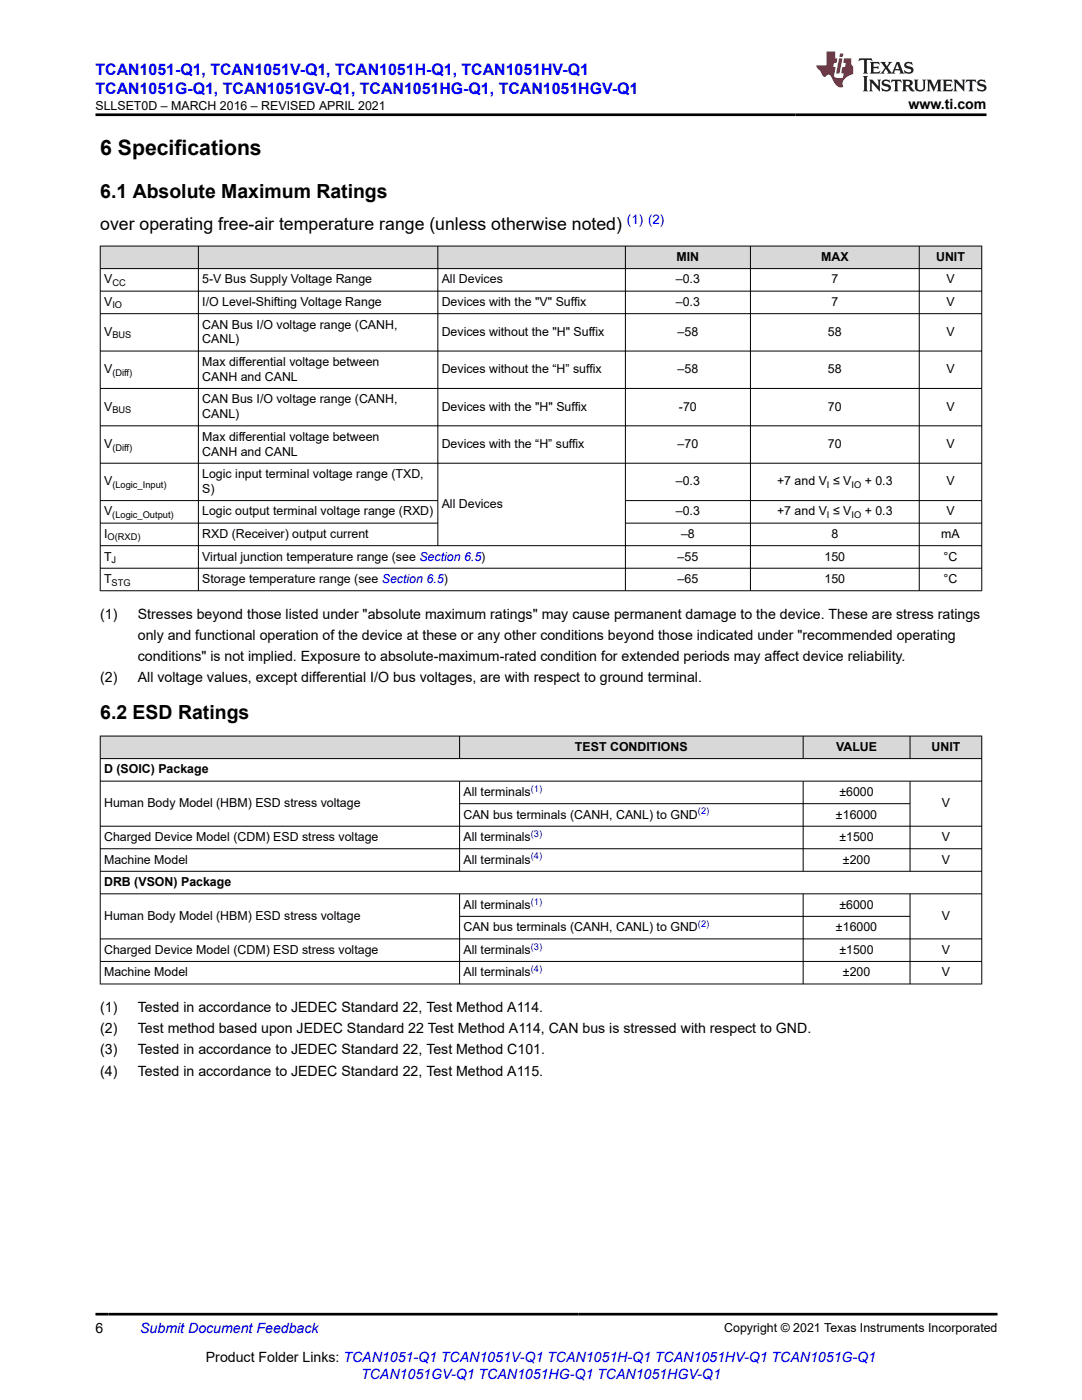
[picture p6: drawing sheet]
<svg xmlns="http://www.w3.org/2000/svg" width="216mm" height="279mm" viewBox="0 0 216 279" stroke-linecap="round" stroke-linejoin="round" font-family="sans-serif">
<defs><g id="words">
<text font-size="4.2" x="20" y="30.9">6 Specifications</text>
<g font-size="3.9">
<text x="20" y="39.4">6.1 Absolute Maximum Ratings</text>
<text x="20" y="143.6">6.2 ESD Ratings</text>
</g>
<text font-size="3.5" x="20" y="45.9">over operating free-air temperature range (unless otherwise noted)</text>
<g font-size="3.2" fill="#00f">
<text x="19.1" y="14.9">TCAN1051-Q1, TCAN1051V-Q1, TCAN1051H-Q1, TCAN1051HV-Q1</text>
<text x="19.1" y="18.7">TCAN1051G-Q1, TCAN1051GV-Q1, TCAN1051HG-Q1, TCAN1051HGV-Q1</text>
</g>
<g font-size="2.8">
<text x="181.3" y="21.8">www.ti.com</text>
<text x="20" y="123.5">(1)</text>
<text x="27.5" y="123.5">Stresses beyond those listed under &quot;absolute maximum ratings&quot; may cause permanent damage to the device. These are stress ratings</text>
<text x="27.5" y="127.7">only and functional operation of the device at these or any other conditions beyond those indicated under &quot;recommended operating</text>
<text x="27.5" y="131.9">conditions&quot; is not implied. Exposure to absolute-maximum-rated condition for extended periods may affect device reliability.</text>
<text x="20" y="136.2">(2)</text>
<text x="27.5" y="136.2">All voltage values, except differential I/O bus voltages, are with respect to ground terminal.</text>
<text x="20" y="201.9">(1)</text>
<text x="27.5" y="201.9">Tested in accordance to JEDEC Standard 22, Test Method A114.</text>
<text x="20" y="206.2">(2)</text>
<text x="27.5" y="206.2">Test method based upon JEDEC Standard 22 Test Method A114, CAN bus is stressed with respect to GND.</text>
<text x="20" y="214.6">(4)</text>
<text x="20" y="210.4">(3)</text>
<text x="27.5" y="214.6">Tested in accordance to JEDEC Standard 22, Test Method A115.</text>
<text x="27.5" y="210.4">Tested in accordance to JEDEC Standard 22, Test Method C101.</text>
<text x="19" y="266.1">6</text>
<text x="41.1" y="271.7">Product Folder Links: TCAN1051-Q1 TCAN1051V-Q1 TCAN1051H-Q1 TCAN1051HV-Q1 TCAN1051G-Q1</text>
</g>
<g font-size="2.8" fill="#00f">
<text x="28" y="266.1">Submit Document Feedback</text>
<text x="72.1" y="275.1">TCAN1051GV-Q1 TCAN1051HG-Q1 TCAN1051HGV-Q1</text>
</g>
<text font-size="2.6" fill="#00f" x="125.1" y="44.7">(1) (2)</text>
<g font-size="2.5">
<text x="19" y="21.9">SLLSET0D – MARCH 2016 – REVISED APRIL 2021</text>
<text x="135" y="52.1">MIN</text>
<text x="163.8" y="52.1">MAX</text>
<text x="186.8" y="52.1">UNIT</text>
<text x="20.8" y="56.6">V</text>
<text x="40.4" y="56.6">5-V Bus Supply Voltage Range</text>
<text x="88.1" y="56.6">All Devices</text>
<text x="134.9" y="56.6">–0.3</text>
<text x="165.9" y="56.6">7</text>
<text x="188.8" y="56.6">V</text>
<text x="20.8" y="61.1">V</text>
<text x="40.4" y="61.1">I/O Level-Shifting Voltage Range</text>
<text x="40.4" y="65.6">CAN Bus I/O voltage range (CANH,</text>
<text x="88.1" y="61.1">Devices with the &quot;V&quot; Suffix</text>
<text x="134.9" y="61.1">–0.3</text>
<text x="165.9" y="61.1">7</text>
<text x="188.8" y="61.1">V</text>
<text x="20.8" y="67">V</text>
<text x="40.4" y="68.5">CANL)</text>
<text x="88.1" y="67">Devices without the &quot;H&quot; Suffix</text>
<text x="135.2" y="67">–58</text>
<text x="165.2" y="67">58</text>
<text x="188.8" y="67">V</text>
<text x="20.8" y="74.5">V</text>
<text x="40.4" y="73">Max differential voltage between</text>
<text x="40.4" y="76">CANH and CANL</text>
<text x="88.1" y="74.5">Devices without the “H” suffix</text>
<text x="135.2" y="74.5">–58</text>
<text x="165.2" y="74.5">58</text>
<text x="188.8" y="74.5">V</text>
<text x="20.8" y="82">V</text>
<text x="40.4" y="80.5">CAN Bus I/O voltage range (CANH,</text>
<text x="40.4" y="83.4">CANL)</text>
<text x="88.1" y="82">Devices with the &quot;H&quot; Suffix</text>
<text x="135.5" y="82">-70</text>
<text x="165.2" y="82">70</text>
<text x="188.8" y="82">V</text>
<text x="20.8" y="89.4">V</text>
<text x="40.4" y="87.9">Max differential voltage between</text>
<text x="88.1" y="89.4">Devices with the “H” suffix</text>
<text x="135.2" y="89.4">–70</text>
<text x="165.2" y="89.4">70</text>
<text x="188.8" y="89.4">V</text>
<text x="40.4" y="90.9">CANH and CANL</text>
<text x="40.4" y="95.4">Logic input terminal voltage range (TXD,</text>
<text x="20.8" y="96.9">V</text>
<text x="40.4" y="98.4">S)</text>
<text x="88.1" y="101.4">All Devices</text>
<text x="134.9" y="96.9">–0.3</text>
<text x="155.1" y="96.9">+7 and V ≤ V</text>
<text x="172.5" y="96.9">+ 0.3</text>
<text x="188.8" y="96.9">V</text>
<text x="20.8" y="102.9">V</text>
<text x="20.8" y="107.4">I</text>
<text x="40.4" y="107.4">RXD (Receiver) output current</text>
<text x="40.4" y="102.9">Logic output terminal voltage range (RXD)</text>
<text x="134.9" y="102.9">–0.3</text>
<text x="135.9" y="107.4">–8</text>
<text x="155.1" y="102.9">+7 and V ≤ V</text>
<text x="165.9" y="107.4">8</text>
<text x="172.5" y="102.9">+ 0.3</text>
<text x="187.8" y="107.4">mA</text>
<text x="188.8" y="102.9">V</text>
<text x="20.8" y="111.9">T</text>
<text x="40.4" y="111.9">Virtual junction temperature range (see Section 6.5)</text>
<text x="135.2" y="111.9">–55</text>
<text x="164.5" y="111.9">150</text>
<text x="188.3" y="111.9">°C</text>
<text x="20.8" y="116.4">T</text>
<text x="40.4" y="116.4">Storage temperature range (see Section 6.5)</text>
<text x="135.2" y="116.4">–65</text>
<text x="164.5" y="116.4">150</text>
<text x="188.3" y="116.4">°C</text>
<text x="114.7" y="149.9">TEST CONDITIONS</text>
<text x="166.8" y="149.9">VALUE</text>
<text x="185.9" y="149.9">UNIT</text>
<text x="20.8" y="154.4">D (SOIC) Package</text>
<text x="20.8" y="161.1">Human Body Model (HBM) ESD stress voltage</text>
<text x="92.5" y="158.9">All terminals</text>
<text x="167.5" y="158.9">±6000</text>
<text x="187.9" y="161.1">V</text>
<text x="20.8" y="167.8">Charged Device Model (CDM) ESD stress voltage</text>
<text x="92.5" y="163.4">CAN bus terminals (CANH, CANL) to GND</text>
<text x="92.5" y="167.8">All terminals</text>
<text x="166.8" y="163.4">±16000</text>
<text x="167.5" y="167.8">±1500</text>
<text x="187.9" y="167.8">V</text>
<text x="20.8" y="172.3">Machine Model</text>
<text x="92.5" y="172.3">All terminals</text>
<text x="168.2" y="172.3">±200</text>
<text x="187.9" y="172.3">V</text>
<text x="20.8" y="176.8">DRB (VSON) Package</text>
<text x="20.8" y="183.6">Human Body Model (HBM) ESD stress voltage</text>
<text x="92.5" y="181.3">All terminals</text>
<text x="92.5" y="185.8">CAN bus terminals (CANH, CANL) to GND</text>
<text x="166.8" y="185.8">±16000</text>
<text x="167.5" y="181.3">±6000</text>
<text x="187.9" y="183.6">V</text>
<text x="20.8" y="190.3">Charged Device Model (CDM) ESD stress voltage</text>
<text x="92.5" y="190.3">All terminals</text>
<text x="167.5" y="190.3">±1500</text>
<text x="187.9" y="190.3">V</text>
<text x="20.8" y="194.8">Machine Model</text>
<text x="92.5" y="194.8">All terminals</text>
<text x="168.2" y="194.8">±200</text>
<text x="187.9" y="194.8">V</text>
<text x="144.5" y="265.8">Copyright © 2021 Texas Instruments Incorporated</text>
</g>
<g font-size="1.9">
<text x="22.4" y="57.1">CC</text>
<text x="22.4" y="61.6">IO</text>
<text x="22.4" y="67.5">BUS</text>
<text x="22.4" y="75">(Diff)</text>
<text x="22.4" y="82.5">BUS</text>
<text x="22.4" y="89.9">(Diff)</text>
<text x="22.4" y="97.4">(Logic_Input)</text>
<text x="165" y="97.4">I</text>
<text x="169.9" y="97.4">IO</text>
<text x="21.5" y="107.9">O(RXD)</text>
<text x="22.4" y="103.4">(Logic_Output)</text>
<text x="165" y="103.4">I</text>
<text x="169.9" y="103.4">IO</text>
<text x="22.3" y="112.4">J</text>
<text x="22.3" y="116.9">STG</text>
</g>
<g font-size="1.9" fill="#00f">
<text x="105.9" y="158">(1)</text>
<text x="105.9" y="167">(3)</text>
<text x="139.3" y="162.5">(2)</text>
<text x="105.9" y="171.5">(4)</text>
<text x="105.9" y="180.5">(1)</text>
<text x="139.3" y="185">(2)</text>
<text x="105.9" y="189.5">(3)</text>
<text x="105.9" y="194">(4)</text>
</g>
</g></defs>
<g fill="#d8d8d8">
<path d="M20 49.1h175.9v4.5h-175.9z" fill-rule="evenodd"/>
<path d="M20.1 49.2h19.4v4.3h-19.4z" fill-rule="evenodd"/>
<path d="M39.6 49.2h47.7v4.3h-47.7z" fill-rule="evenodd"/>
<path d="M87.4 49.2h37.3v4.3h-37.3z" fill-rule="evenodd"/>
<path d="M124.9 49.2h24.8v4.3h-24.8z" fill-rule="evenodd"/>
<path d="M149.8 49.2h33.6v4.3h-33.6z" fill-rule="evenodd"/>
<path d="M183.5 49.2h12.3v4.3h-12.3z" fill-rule="evenodd"/>
</g>
<g fill="none" stroke="#000" stroke-width=".2">
<path d="M19.9 49.1h176.1M19.9 53.6h176.1M19.9 58.1h176.1M20 49v69M39.6 49v69M87.4 49v60M124.8 49v69M149.7 49v69M183.4 49v69M195.9 49v69M19.9 62.6h176.1M19.9 70.1h176.1"/>
<path d="M19.9 77.5h176.1M19.9 85h176.1M19.9 92.4h176.1M19.9 99.9h67.5M124.8 99.9h71.2M19.9 108.9h176.1M19.9 104.4h67.5M19.9 113.4h176.1M19.9 117.9h176.1M124.8 104.4h71.2"/>
</g>
<g fill="#d8d8d8">
<path d="M20 146.9h175.9v4.5h-175.9z" fill-rule="evenodd"/>
<path d="M20.1 147h71.5v4.3h-71.5z" fill-rule="evenodd"/>
<path d="M91.8 147h68.4v4.3h-68.4z" fill-rule="evenodd"/>
<path d="M160.3 147h21.2v4.3h-21.2z" fill-rule="evenodd"/>
<path d="M181.6 147h14.2v4.3h-14.2z" fill-rule="evenodd"/>
</g>
<g fill="none" stroke="#000" stroke-width=".2">
<path d="M19.9 146.9h176.1M19.9 151.4h176.1M19.9 155.9h176.1M20 146.8v49.6M91.7 146.8v4.7M91.7 155.9v18M160.3 146.8v4.7M160.3 155.9v18M181.6 146.8v4.7M181.6 155.9v18M195.9 146.8v49.6M19.9 164.9h176.1"/>
<path d="M19.9 169.4h176.1M19.9 173.9h176.1M19.9 178.4h176.1M91.7 178.4v18M91.7 160.4h89.9M160.3 178.4v18M181.6 178.4v18M19.9 187.4h176.1M19.9 191.9h176.1M19.9 196.4h176.1M91.7 182.9h89.9"/>
</g>
<path d="M171.5 11.6l-.2 .6 .5-.2h.6v.1v2.2l-.2 .4h1l-.2-.4v-2.2v-.1h.5l.6 .2-.2-.6zM173.6 12.4l.2 .3v1.6l-.2 .4h1.9l.1-.6a1.08 1.08 0 0 1-1.3 .2v-.7h.6l.4 .2v-.7l-.4 .2h-.6v-.5l.2-.2a1 1 0 0 1 1 .3l-.1-.5zM175.7 12.4l.9 1.1-1 1.2h.9l-.2-.2 .5-.8 .4 .8-.2 .2h1.6l-.2-.2 .2-.5h.9l.1 .5-.1 .2h.9l-.2-.4-.8-1.9h-.5l-.9 2.1-.9-1.1 .9-1h-.8l.2 .2-.4 .6-.4-.6 .2-.2zM179 12.8l.4 1h-.7zM180.7 12.5a.65 .65 0 0 0-.2 .7 .65 .65 0 0 0 .6 .5l.6 .1 .1 .3a.79 .79 0 0 1-.7 .4 .79 .79 0 0 1-.7-.5l.1 .7 .2-.1a.93 .93 0 0 0 1.1 0 .93 .93 0 0 0 .4-.9 1.46 1.46 0 0 0-1.2-.6l-.1-.3a1.09 1.09 0 0 1 1.2 .2l-.2-.6-.1 .1-.5-.2zM172.2 15.2l.2 .4v2.2l-.2 .4h1l-.2-.4v-2.2l.2-.4zM173.4 15.9l.2 .4v1.5l-.2 .4h.8l-.3-.4 .1-1.3 1.6 1.8v-2l.2-.4h-.7l.1 .2 .1 1.1-1.2-1.3zM176.2 16a.65 .65 0 0 0-.2 .8 .65 .65 0 0 0 .6 .4l.6 .2 .1 .2a.79 .79 0 0 1-.7 .4 .79 .79 0 0 1-.7-.5l.1 .7 .2-.1a.93 .93 0 0 0 1.1 .1 .93 .93 0 0 0 .4-1 1.46 1.46 0 0 0-1.2-.5l-.1-.4a1.09 1.09 0 0 1 1.2 .2l-.1-.6-.2 .1-.5-.1zM177.9 15.9l-.1 .6a.63 .63 0 0 1 .8-.3v1.6l-.3 .4h1l-.2-.4v-1.6a.66 .66 0 0 1 .8 .3l-.1-.6zM180 15.9l.2 .4v1.5l-.2 .4h1l-.2-.2-.1-.7h.5l.1 .2a.79 .79 0 0 0 1.2 .6l-1-.9a.61 .61 0 0 0 .6-.6 .61 .61 0 0 0-.5-.7zM180.8 16.2h.1a.47 .47 0 0 1 .5 .1 .47 .47 0 0 1 .1 .5l-.1 .1-.7 .1zM182.3 15.9l.2 .2a2.27 2.27 0 0 0 .4 2 1.04 1.04 0 0 0 1.7-.7v-1.3l.2-.2h-.8l.2 .4v1.1a.6 .6 0 0 1-.6 .6 .6 .6 0 0 1-.6-.6v-1.1l.3-.4zM184.9 15.9l.2 .4v1.5l-.2 .4h.8l-.3-.4v-1.4l.9 1.9 .9-1.9v1.4l-.3 .4h1l-.2-.4v-1.5l.2-.4h-.8l-.7 1.5-.6-1.5zM188.1 15.9l.2 .4v1.5l-.2 .4h1.9l.1-.6a1.09 1.09 0 0 1-1.3 .2v-.7h.6l.4 .2v-.6l-.4 .2h-.6v-.6l.2-.1a1.01 1.01 0 0 1 1 .3l-.1-.6zM190.2 15.9l.3 .4v1.5l-.3 .4h.8l-.2-.4v-1.3l1.6 1.8v-2l.2-.4h-.7l.2 .2v1.1l-1.2-1.3zM192.8 15.9l-.1 .6a.63 .63 0 0 1 .8-.3v1.6l-.3 .4h1l-.2-.4v-1.6a.66 .66 0 0 1 .8 .3l-.1-.6zM195.2 16a.65 .65 0 0 0-.2 .8 .65 .65 0 0 0 .6 .4l.6 .2 .2 .2a.79 .79 0 0 1-.7 .4 .79 .79 0 0 1-.7-.5l.1 .7 .2-.1a.93 .93 0 0 0 1 .1 .93 .93 0 0 0 .5-1 1.46 1.46 0 0 0-1.3-.5v-.4a1.09 1.09 0 0 1 1.2 .2l-.2-.6-.2 .1-.5-.1z" fill="#231f20"/>
<path d="M164.9 10.3v2.7h-2l.1 .4 .8 1a.95 .95 0 0 0 1 .9 .59 .59 0 0 1 .5-.4 .59 .59 0 0 1 .5 .3l.4 .8a1.59 1.59 0 0 0 2.1 1.4 1.61 1.61 0 0 1 1-2.3l1-.3-.1-1.5a1.59 1.59 0 0 1-.3-1.7h-1.5l-.2 .9h.6l-.2 .9h-.5l-.2 .9v.3l.4 .1-.1 .9h-.7a.73 .73 0 0 1-1-.7l.3-1.5h-.5l.1-.9h.5l.2-.9h-.5v-1.3zM167.4 11.6l-.6 3.1h.7l.6-3.1zM167.6 10.7l-.1 .6h.7l.1-.6z" fill="#ed1c24"/>
<path d="M19 22.9h177.8M19 262.3h180" fill="none" stroke="#000" stroke-width=".53"/>
<use href="#words"/>
</svg>
